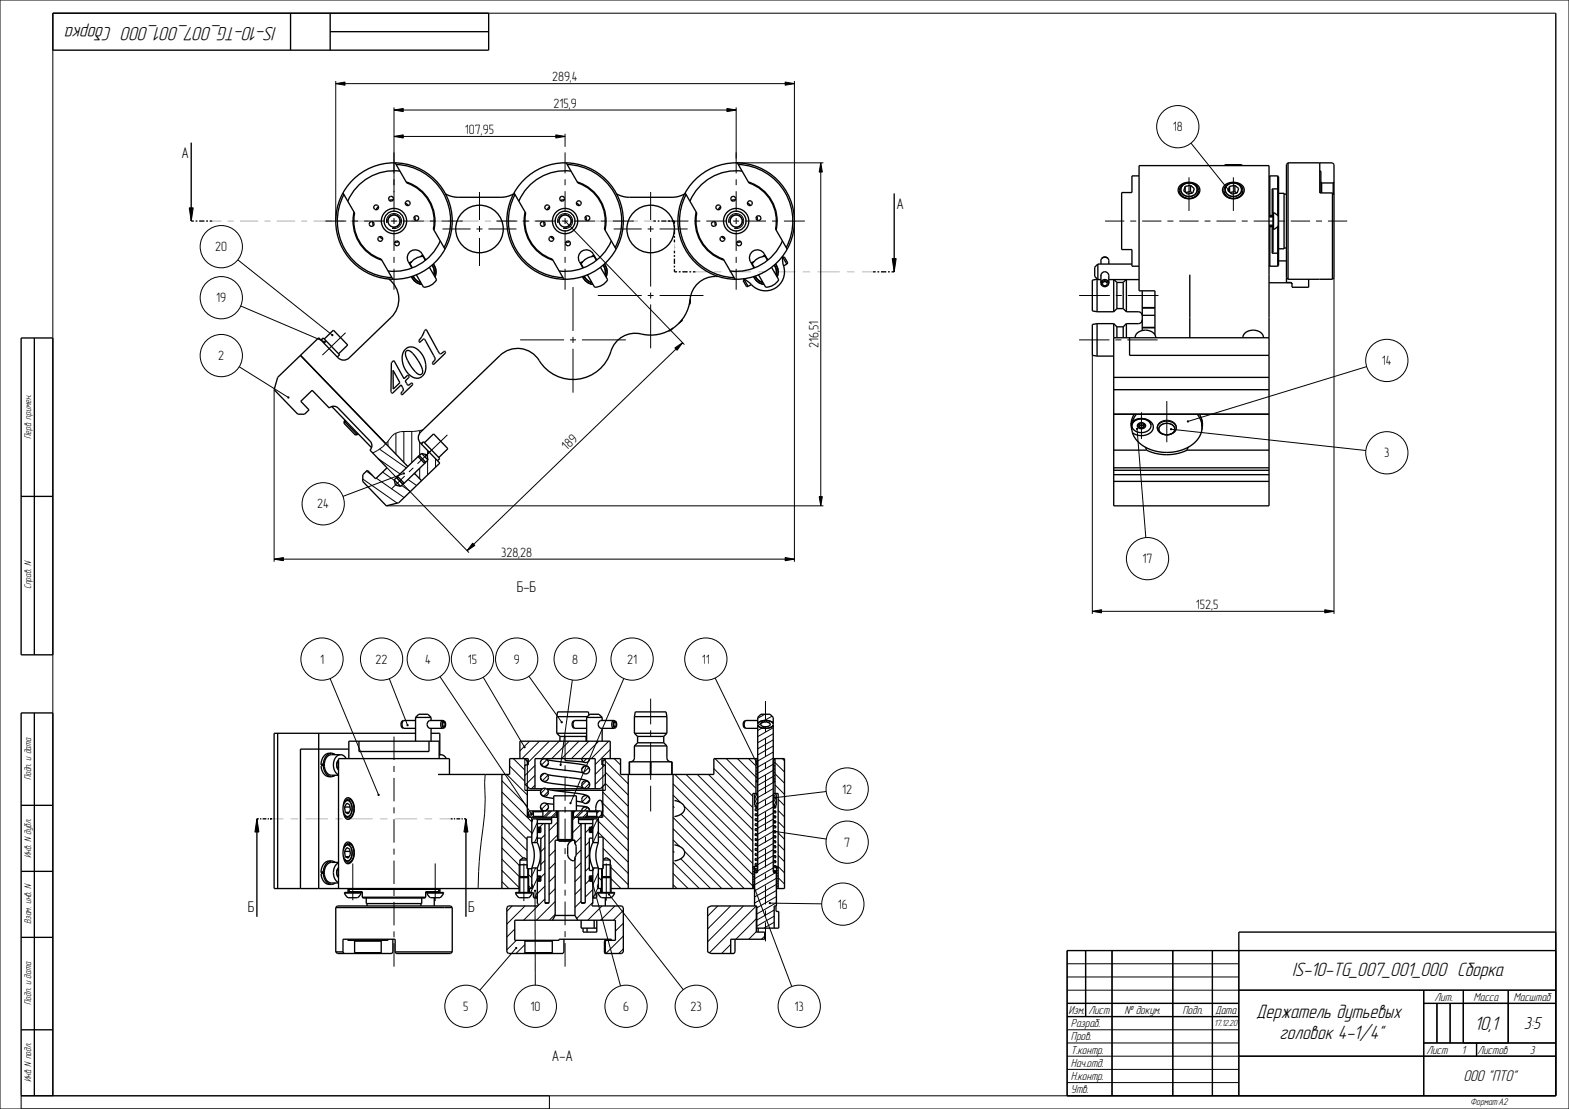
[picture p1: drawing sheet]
<svg xmlns="http://www.w3.org/2000/svg" width="594mm" height="420mm" viewBox="0 0 594 420" stroke-linecap="round" stroke-linejoin="round" font-family="sans-serif">
<defs><g id="words">
<g font-size="7.6">
<text x="104.8" y="10.1" transform="rotate(-180 104.8 10.1)">IS-10-TG_007_001_000 Сборка</text>
<text x="489.2" y="369.4">IS-10-TG_007_001_000 Сборка</text>
<text x="475.6" y="385.6">Держатель дутьевых</text>
<text x="484.3" y="393.3">головок 4-1/4&quot;</text>
<text x="558.2" y="390.1">10,1</text>
</g>
<text font-size="6.8" x="577" y="389.8">3:5</text>
<text font-size="6.1" x="554" y="409.6">ООО &quot;ПТО&quot;</text>
<g font-size="5.9">
<text x="68.7" y="60">А</text>
<text x="339.4" y="79.2">А</text>
<text x="195.6" y="224.1">Б-Б</text>
<text x="93.8" y="345.2">Б</text>
<text x="177.3" y="345.2">Б</text>
<text x="209" y="401.7">А-А</text>
</g>
<g font-size="5.1">
<text x="209" y="30.8">289,4</text>
<text x="209.5" y="40.8">215,9</text>
<text x="176" y="50.8">107,95</text>
<text x="444" y="49.7">18</text>
<text x="81.5" y="95.2">20</text>
<text x="81.9" y="114.5">19</text>
<text x="309.9" y="131.8" transform="rotate(-90 309.9 131.8)">216,51</text>
<text x="82.6" y="136.4">2</text>
<text x="523.2" y="138.3">14</text>
<text x="214.6" y="170.8" transform="rotate(-44 214.6 170.8)">189</text>
<text x="524" y="173.2">3</text>
<text x="120.1" y="192.6">24</text>
<text x="189.7" y="210.9">328,28</text>
<text x="432.6" y="213.3">17</text>
<text x="452.7" y="230.6">152,5</text>
<text x="121.2" y="251.4">1</text>
<text x="142.2" y="251.4">22</text>
<text x="161" y="251.4">4</text>
<text x="177.1" y="251.4">15</text>
<text x="194.5" y="251.4">9</text>
<text x="216.6" y="251.4">8</text>
<text x="237.4" y="251.4">21</text>
<text x="265.7" y="251.4">11</text>
<text x="318.8" y="300.6">12</text>
<text x="319.6" y="320.7">7</text>
<text x="317.2" y="344.2">16</text>
<text x="175.4" y="382.9">5</text>
<text x="200.8" y="382.9">10</text>
<text x="235.9" y="382.9">6</text>
<text x="261.5" y="382.9">23</text>
<text x="300.8" y="382.9">13</text>
</g>
<g font-size="4.5">
<text x="543.1" y="379.1">Лит.</text>
<text x="557.9" y="379.1">Масса</text>
<text x="573" y="379.1">Масштаб</text>
<text x="404.5" y="384.1">Изм.</text>
<text x="405.4" y="389.1">Pазраб.</text>
<text x="412" y="384.1">Лист</text>
<text x="425.7" y="384.1">№ докум.</text>
<text x="447.7" y="384.1">Подп.</text>
<text x="460" y="384.1">Дата</text>
<text x="405.4" y="394.1">Пров.</text>
<text x="405.4" y="399.1">Т.контр.</text>
<text x="540" y="399.1">Лист</text>
<text x="553.4" y="399.1">1</text>
<text x="559.3" y="399.1">Листов</text>
<text x="579.1" y="399.1">3</text>
<text x="405.4" y="404.1">Нач.отд.</text>
<text x="405.4" y="409.1">Н.контр.</text>
<text x="405.4" y="414.1">Утв.</text>
</g>
<g font-size="3.8">
<text x="11.8" y="166.3" transform="rotate(-90 11.8 166.3)">Перв. примен.</text>
<text x="11.8" y="223.1" transform="rotate(-90 11.8 223.1)">Справ. N</text>
<text x="11.8" y="295.6" transform="rotate(-90 11.8 295.6)">Подп. и дата</text>
<text x="11.8" y="324.9" transform="rotate(-90 11.8 324.9)">Инв. N дубл.</text>
<text x="11.8" y="350" transform="rotate(-90 11.8 350)">Взам. инв. N</text>
<text x="11.8" y="380.6" transform="rotate(-90 11.8 380.6)">Подп. и дата</text>
<text x="11.8" y="409.9" transform="rotate(-90 11.8 409.9)">Инв. N подл.</text>
<text x="556.6" y="418.4">Формат:А2</text>
</g>
<text font-size="3.5" x="459.6" y="388.7">17.12.20</text>
</g></defs>
<path d="M71.6 78.7h1.5l-.7 5zM337.8 97.9h1.5l-.8 5zM97.3 310.1l.7 5h-1.5zM176.4 310.1l.7 5h-1.5z" fill="#000"/>
<g fill="none" stroke="#000" stroke-width=".38">
<path d="M0 0h594v420h-594zM589 5h-569v410M71.6 78.7h1.5l-.7 5zM446.5 72.3l.3 1.1 .8 1 1.2 .6 1.3 .2 1.4-.2 1.2-.6 .8-1 .2-1.1M447.7 70.3l1.9-1h1.2l1.2 .5 1.1 1.2 .2 1-.3 1-.7 .8-1.1 .5-1.3 .2-1.2-.3-1-.7-.6-1v-1.2zM453.3 71.9v.6M463.3 72.3l.3 1.1 .8 1 1.2 .6 1.3 .2 1.4-.2 1.2-.6 .8-1 .2-1.1M463.8 62.5v.2M464.5 70.3l1.9-1h1.2l1.2 .5 1.1 1.2 .2 1-.3 1-.7 .8-1.1 .5-1.3 .2-1.2-.3-1-.7-.6-1v-1.2zM470.1 62.5v.2M470.1 71.9v.6M146.4 84.5a2.86 2.86 0 0 1 2.5-3.6 2.86 2.86 0 0 1 3.1 3.1 2.86 2.86 0 0 1-3.6 2.5"/>
<path d="M146.9 84.3a2.38 2.38 0 0 1 2.1-3 2.38 2.38 0 0 1 2.5 2.6 2.38 2.38 0 0 1-3 2.1M211.2 84.5a2.86 2.86 0 0 1 2.5-3.6 2.86 2.86 0 0 1 3.1 3.1 2.86 2.86 0 0 1-3.6 2.5M211.6 84.3a2.38 2.38 0 0 1 2.1-3 2.38 2.38 0 0 1 2.6 2.6 2.38 2.38 0 0 1-3 2.1M275.9 84.5a2.86 2.86 0 0 1 2.6-3.6 2.86 2.86 0 0 1 3 3.1 2.86 2.86 0 0 1-3.5 2.5M276.4 84.3a2.38 2.38 0 0 1 2.1-3 2.38 2.38 0 0 1 2.6 2.6 2.38 2.38 0 0 1-3 2.1M337.8 97.9h1.5l-.8 5zM480.4 85.2h1.5M480.4 82.2h1.5M261 115.1h.2M253.3 125.2l.1 .1M258.2 121.1l.1 .2M131 159.5l-.8 .8"/>
<path d="M135.3 164l-.8 .7M138.7 178.4l2.2 1.6M143.1 173.7l8.4 5.8M143.7 170.1l10.1 7.1M144.8 178.8l4.5 3.1M146.9 167.1v1.8M149.9 164v8M152.9 163.4v11.7M155.9 163.4v11.8M156.8 179.3l.4 .2M158.9 163.1v1M158.9 167.4v5"/>
<path d="M158.9 177.3v4M160.1 162.8a28.1 28.1 0 0 1-8.5 .7 7.4 7.4 0 0 0-4.9 3.9l-1.7 1.8-3.9 2.4M161.9 170.6v3M161.9 174.3v5.6M164.9 173.7v3.3M438.1 161.7l.3-1 .8-.8 1.2-.6 1.3-.1 1.4 .2 1.2 .5 .8 .9 .2 .9M438.7 162.5h.1M439.3 161.1l1-.6 1.1-.2 1.9 .3 1.2 1 .2 1.4-.5 .8-1 .6-1.2 .3-1.8-.3-1-.6-.5-.9 .1-1zM137.3 181.4l13.1 9.1M142.5 181.1l10.5 7.3M152.1 183.8l3.3 2.4M154.5 181.6l3.2 2.3"/>
<path d="M288.5 275.7l-1.6 1M288.9 272.9l-1.9 2M289.5 275.2l-.6 .6M289.5 270.5l-2.6 1.5M291.5 273.1l-.5 .6M292.3 271.2l-2.8 1.7M292.7 273.3l-.4 .2M292.7 275.6l-5.8 3.4M292.7 277.9l-5.8 3.4M183.7 293.3l-.2 3a87.6 87.6 0 0 1-1.3 22.3l-.8 7.6-.4 10.3M190 299.9l11.3 11.4M190 295.7l9.6 9.6"/>
<path d="M191.9 293.3l7.7 7.8M192.9 290.1l5.8 5.8M194.3 287.3l4.4 4.3M198.6 287.3l1 1.1M198.7 287.3v2.4M198.7 296.9v2.4M199 289.7l-.3 .3M199.6 289.7v8.2M200.5 280.7l-3.7 3.7M202.5 289.9l-3.8 3.8M202.5 293.6l-3.5 3.6M202.5 297.4l-1.3 1.3"/>
<path d="M204.2 280.7l-6.6 6.6M206 292.9l-1.4 1.4M206.6 298.6l-1.9 1.9M207.1 287.6l-2.1 2.2M207.4 293.6l-2.1 2.1M207.5 289.3l-.9 .9M207.6 299.7l-1.8 1.8M208 280.7l-8 8M211.7 280.7l-6.6 6.6M215.5 280.7l-6.6 6.6M219.2 280.7l-6.6 6.6M221.3 290.2l-1 1"/>
<path d="M222 295.7l-1.7 1.8M222.1 287.3l-1.2 1.2M222.9 290.7l-2.1 2.1M223 280.7l-6.6 6.6M223.1 296.7l-1.9 1.9M226.7 280.7l-6.6 6.6M228.2 300l9.6 9.6M228.2 289.7v8.2M228.7 287.7l9.1 9.2M228.9 289.7l-3.6 3.6M229.2 287.3v2.4M229.2 296.9v2.4"/>
<path d="M229.2 293.2l-3.9 3.8M229.2 296.7l8.6 8.6M229.2 292.4l8.6 8.7M230.4 280.7l-6.6 6.6M231 283.9l-5.7 5.7M232.5 287.3l2.4 2.4M254.8 296.9l30.2 30.1M255.5 293.3l29.5 29.5M259.7 293.3l25.3 25.3M264 293.3l21 21M268.2 293.3l16.8 16.8M270.3 291.1l14.7 14.7"/>
<path d="M270.7 287.3l14.3 14.3M275 287.3l11.2 11.2M279.2 287.3l7 7M283.4 287.3l2.8 2.8M286.2 287.3h.1M286.8 287.9l-.6 .6M286.8 289.2l-.6 .6M286.8 290.4l-.6 .6M286.8 291.6l-.6 .6M286.8 292.8l-.6 .6M286.8 294l-.6 .6M286.8 295.3l-.5 .5"/>
<path d="M292.7 280.2l-5.8 3.4M292.7 282.5l-5.8 3.4M292.7 284.8l-5.8 3.4M292.7 287.1l-5.8 3.4M292.7 289.4l-5.8 3.4M292.7 291.7l-5.8 3.4M292.7 294.1l-5.8 3.4M292.7 296.4l-5.8 3.4M292.7 298.7l-5.8 3.4M293.4 287.4l-.6 .6M293.4 288.7l-.6 .6M293.4 289.9l-.6 .6"/>
<path d="M293.4 291.1l-.6 .6M293.4 292.3l-.6 .6M293.4 293.5l-.6 .6M293.4 294.8l-.6 .6M293.4 297.3l3.6 3.6M293.4 293l3.6 3.6M293.4 288.8l3.6 3.6M296.2 287.3l.8 .8M97.3 310.1l.7 5h-1.5zM130.4 303.9a1.4 1.4 0 0 1 1.6-.8 1.4 1.4 0 0 1 1.1 1.4 3.7 3.7 0 0 1-1.4 4.9l-.7-.2-.6-.7M131.6 319.9h.9M131.6 303.1h.9"/>
<path d="M132.2 319.4l1.2 .8M132.2 302.6l1.2 .8M133.4 309l-1.2 .8M176.4 310.1l.7 5h-1.5zM190 316.9l8.1 8.1M190 312.7l9.5 9.5M190 308.4l9.5 9.5M190 304.2l11.3 11.3M201.8 307.3l-1.7 1.7M201.9 308l-1.5 1.5M203.4 311.5l-2.1 4.5M203.4 316.8l-1.1 2.3"/>
<path d="M203.5 313.4h-.1M204 313.4l-.6 .5M204.2 313.4l-.8 .7M204.3 313.7l-.9 .9M204.3 313.9l-.9 .9M204.3 314.4l-.8 .9M204.3 314.6l-.7 .7M204.3 315.1l-.1 .2M205.7 311.9l-1.5 1.5M206.3 316.1l-1.6 1.6M207.1 304.4l-2.1 2.1M207.6 306l-1.1 1"/>
<path d="M208.1 307.1l-2.4 2.3M208.8 307.1l-2.4 2.4M210.8 307.4l-2.1 2.1M210.8 308.1l-1.4 1.4M211.1 318v.2M211.1 311.4l-3.2 3.2M211.1 316.2l-3.2 3.2M211.5 307.1v11.3M216.3 307.1v11.3M216.8 318v.2M217.8 307.1l-.7 .8M220 312.2l-3.2 3.2"/>
<path d="M220 317l-2.3 2.3M220.1 307.1l-3.3 3.4M220.8 307.1l-2.4 2.4M222.3 307.9l-1.6 1.6M222.3 308.6l-.9 .9M222.4 305.8l-1.3 1.3M222.5 301.5l-2 2.1M223.1 313.9l-1.5 1.6M223.1 318.8l-1.5 1.5M223.2 302.9l-1.3 1.4M223.6 313.4h-.1M224.1 313.4l-.6 .5"/>
<path d="M224.3 313.4l-.8 .7M224.4 312.6l-.7 .8M224.4 313.7l-.9 .9M224.4 314.4l-.8 .9M224.4 314.6l-.6 .7M224.4 315.1l-.1 .2M226.2 310.1l-1.8 3.8-.9 .9M226.5 314.7l-2 4.4M226.5 315.2l1.8 1.8M226.5 311l11.3 11.3M226.9 307.1l-1 .9M227.7 308.5l-1 1"/>
<path d="M228.2 308.4l9.6 9.7M228.2 304.2l9.6 9.6M228.3 317l9.5 9.6M254.8 318.1l2.5 2.5M254.8 313.8l22.7 22.7M254.8 309.6l26.9 26.9M254.8 305.3l.5 .6M254.8 301.1l2.9 2.9M257.8 308.4l27.2 27.1M259 305.3l26 26M285.9 317.9l.7 .2M285.9 305.4l.6 .1"/>
<path d="M286 315.8l.6 .2M286.1 313.8l.4 .1M286.6 300.6l-.9 1.9M286.8 301.8l-1.1 2.3M286.8 303.5l-.8 1.8M292.7 301l-5.8 3.4M292.7 303.3l-5.8 3.4M292.7 305.6l-5.8 3.4M292.7 307.9l-5.8 3.4M292.7 310.2l-5.8 3.4M292.7 312.5l-5.8 3.4M292.7 314.8l-5.8 3.4"/>
<path d="M292.7 317.2l-5.8 3.3M292.7 319.5l-5.8 3.4M293 309.4l.7 .1M293 311.5l.6 .1M293.1 307.3l.6 .2M293.6 300.5l-.8 1.8M293.9 301.6l-1.1 2.4M293.9 303.3l-.9 1.9M293.9 305h.1M294.6 319.7l2.4 2.4M294.6 315.4l2.4 2.4M294.6 311.2l2.4 2.4"/>
<path d="M294.6 306.9l2.4 2.4M294.6 302.7l2.4 2.4M130.4 320.7a1.4 1.4 0 0 1 1.6-.8 1.4 1.4 0 0 1 1.1 1.4 3.7 3.7 0 0 1-1.4 4.9l-.7-.2-.6-.7M132.1 336.5v1.5M133.4 325.8l-1.2 .8M166.3 336.5v1.5M190 333.9l2.6 2.6M190 329.6l6.5 6.6M190 325.4l6.8 6.7M190 321.2l6.8 6.8M196.5 327.5v4.9M196.8 332.1v5.9"/>
<path d="M199.6 327.5v1.5M199.8 332.1v5.9M199.8 331l1.5 1.5M200.1 329v3.4M200.1 335.5l1 1M202.8 328.7l-1.5 3.1M203.4 337.9l-1 2.2M203.5 331.8l-.1 .1M204 331.8l-.6 .6M204.2 331.8l-.8 .8-2.5 5.4M204.3 332.2l-.9 .9M204.3 332.4l-.9 .9"/>
<path d="M204.3 332.9l-.8 .8M204.3 333l-.7 .7M204.3 333.6l-.1 .1M206.3 321l-1.6 1.5M206.3 325.9l-1.6 1.5M206.3 330.7l-1.6 1.6M206.3 335.6l-2.9 2.8M210.2 322l-2.3 2.3M210.2 326.8l-2.3 2.3M210.2 331.7l-2.3 2.3M210.2 336.6l-2.3 2.3M220 321.9l-1.9 1.9"/>
<path d="M220 326.8l-2.3 2.3M220 331.6l-2.3 2.3M220 336.5l-2.3 2.3M223.1 323.6l-1.5 1.6M223.1 328.5l-1.5 1.5M223.1 333.4l-1.5 1.5M223.6 331.8l-.1 .1M224.1 331.8l-.6 .6M224.3 331.8l-.8 .8M224.4 332.2l-.9 .9M224.4 332.4l-.9 .9M224.4 332.9l-.8 .8"/>
<path d="M224.4 333.1l-.6 .6M224.4 333.6l-.1 .1M224.4 336.9l-2.8 2.9M224.9 328.7l-.5 1.1M226.3 336.4l-1.6 3.3M226.5 336.5h.1M226.5 332.2l1.2 1.2M226.5 330.6l-2.1 4.5M227.6 329l.4 .5M227.7 329v3.4M228 332.1v5.9M228.3 327.5v1.5"/>
<path d="M228.3 321.3l9.5 9.5M231 332.1v5.9M231 328.2l6.8 6.8M231.3 327.5v4.9M231.3 332.8l3.8 3.7M254.8 335l1.5 1.5M254.8 330.8l5.7 5.7M254.8 326.6l10 9.9M254.8 322.3l.5 .5M257.7 325.2l11.3 11.3M259.1 322.4l14.1 14.1M285.6 329l-.6 .2"/>
<path d="M285.6 329.9l-.6 .3M285.6 330.9l-.6 .3M285.6 331.9l-.6 .3M285.6 332.9l-.6 .2M285.6 333.8l-.6 .3M285.6 334.8l-.6 .3M285.6 335.8l-.6 .3M285.9 330.5h.1M286 320l.3 .1M292.7 321.8l-5.8 3.4M292.7 324.1l-5.8 3.4M292.7 326.4l-5.8 3.4"/>
<path d="M292.7 328.7l-7 4.1M293 328.2l.7 .2M293 330.3l.6 .1M293.1 326.1l.6 .2M293.6 330.5l-7.9 4.6M293.9 332.6l-8.2 4.8M293.9 334.9l-8.2 4.8M293.9 337.2l-8.2 4.8M293.9 339.6l-7.4 4.2M294.6 328.7l-.6 .2M294.6 329.6l-.6 .3M294.6 330.6l-.6 .3"/>
<path d="M294.6 331.6l-.6 .3M294.6 332.6l-.6 .3M294.6 333.6l-.6 .2M294.6 334.5l-.6 .3M294.6 335.5l-.6 .3M294.6 336.5h.1M294.6 332.4l2.4 2.4M294.6 328.2l2.4 2.4M294.6 323.9l2.4 2.4M193.9 343.1l-2 2M194.9 351.9l-3 3M195.5 356.1l-3.6 3.6"/>
<path d="M198.7 357.7l-3.3 3.4M198.8 343.1l-6.9 6.9M203.6 343.1l-5.4 5.4M206.3 340.4l-2.6 2.6M210.2 341.4l-7.1 7.1M210.2 346.3l-2.2 2.2M220 341.3l-2.3 2.3M224.4 341.8l-6.1 6M227.9 343.1l-5.4 5.4M229.5 356.1l-.4 .4M232.8 343.1l-5.4 5.4M236 344.8l-3.7 3.7"/>
<path d="M236 349.6l-3 3M236 354.5l-6.6 6.6M236 359.4l-1.8 1.7M271.7 343.1l-3.8 3.9M276.6 343.1l-8.7 8.7M276.6 357.7l-3.4 3.4M281.5 343.1l-13.6 13.6M286.3 343.1l-17.7 17.7M286.3 348l-7.7 7.7M286.3 352.8l-2.8 2.9M289.5 354.5l-1.2 1.2M293.1 344.7l-6.6 3.8"/>
<path d="M293.1 347l-6.6 3.8M293.1 349.3l-3.9 2.2M293.9 341.9l-7.4 4.3M411 360v25M421 360v55M444 360v55M459 360v55M469 360v55M404 365h65M404 370h65M404 375h185M404 380h65"/>
<path d="M539 380h50M539 375v40M544 380v15M549 380v15M554 375v20M571 375v20M404 385h65M404 390h65M404 395h65M404 400h185M539 395h50M559 395v5"/>
<path d="M208 415v5M404 415v-55h185v55h-581v5M404 405h65M404 410h65"/>
</g>
<g fill="none" stroke="#000" stroke-width=".51">
<path d="M20 5h165v14h-165zM110 5v14M125 12h60M125 5v14M589 5v410h-185v-55h185M72.4 54v29.7h1M129.8 73.1l4.5 7.6a15.2 15.2 0 0 0 10 17.4l4.4 7.7M130.2 73.7a21.5 21.5 0 0 0 18.2 31.5M149.6 61.7l4.4 7.6a15.2 15.2 0 0 1 10.1 17.4l4.4 7.7M149.9 62.3a21.5 21.5 0 0 1 18.2 31.5M151.4 64.8a19 19 0 0 0-19.7 11.4M153.8 68.9a15.5 15.5 0 0 1 10.5 18.2"/>
<path d="M168.6 73.4l2.7 1.1 2.2 .2h16.9l2.1-.4 2-.9M194.6 73.1l4.4 7.6a15.2 15.2 0 0 0 10.1 17.4l4.4 7.7M195 73.7a21.5 21.5 0 0 0 18.1 31.5M214.4 61.7l4.4 7.6a15.2 15.2 0 0 1 10 17.4l4.4 7.7M214.7 62.3a21.5 21.5 0 0 1 18.2 31.5M216.2 64.8a19.1 19.1 0 0 0-19.8 11.4M218.5 68.9a15.5 15.5 0 0 1 10.6 18.2M233.4 73.4l2.7 1.1 2.1 .2h16.9l2.2-.4 1.9-.9M259.4 73.1l4.4 7.6a15.2 15.2 0 0 0 10.1 17.4l4.4 7.7M259.7 73.7a21.5 21.5 0 0 0 18.2 31.5M279.1 61.7l4.4 7.6a15.2 15.2 0 0 1 10.1 17.4l4.4 7.7M279.5 62.3a21.5 21.5 0 0 1 18.2 31.5"/>
<path d="M280.9 64.8a19 19 0 0 0-19.7 11.4M283.3 68.9a15.5 15.5 0 0 1 10.5 18.2M338.5 73.2v29.7h-1M428.5 66.6v6.3h-3.9v21.6h3.9v6.3M447.4 70.2l.9-.6 1.3-.4 2.5 .4 .9 .7 .6 1 .1 1-.2 1-.9 1-1.3 .7-1.6 .1-1.4-.4-1.2-.9-.5-1.2 .1-1.2zM447.8 70.2l1.8-.9 2.1 .4 1.3 1.4v1.7l-.7 .9-1.2 .5-1.2 .2-1.3-.4-1-.7-.5-1 .1-1.2zM448 70h.1M448.7 70.6v2.1M450.7 70.2l1.5 1.2-.6 1.7-2 .4-1.5-1.2 .6-1.7M450.7 70.2v2.3M450.7 72.5l.7 .6M450.7 72.5l-1.8 .4"/>
<path d="M450.7 70.2l-2 .4M463.5 62.7l.4-.3h6.1l.3 .3M463.8 62.5h6.3M464.2 70.2l.9-.6 1.3-.4 2.5 .4 .9 .7 .6 1 .1 1-.2 1-.9 1-1.3 .7-1.6 .1-1.4-.4-1.2-.9-.5-1.2 .1-1.2zM464.6 70.2l1.8-.9 2.1 .4 1.3 1.4v1.7l-.7 .9-1.2 .5-1.2 .2-1.3-.4-1-.7-.5-1 .1-1.2zM464.8 70h.1M465.5 70.6v2.1M467.5 70.2l1.5 1.2-.6 1.7-2 .4-1.5-1.2 .6-1.7M467.5 70.2v2.3M467.5 72.5l.7 .6M467.5 72.5l-1.8 .4M467.5 70.2l-2 .4"/>
<path d="M480.4 66.9l.3-.3v15M480.4 62.7v41.3M481.6 71.5l2.4 .2M481.6 71.5l.3 .5v8.7M481.6 71.5v10.1M486.1 73.2v21M486.1 73.5h.9M487 62.3l.6-.6v33M499.6 64.8h.5v8.3M500.1 68.9l.3 .4M500.4 69.3v3.8M500.4 69.3h4.3"/>
<path d="M504.4 73.1h-4.8v-11.4h4.8l.6 .6v42.9l-.6 .6M504.4 73.1l.6 .6M504.4 73.1v32.7M504.7 69.3v4.1M505 68.9l-.3 .4M74.1 83.7h.6M75.4 83.7h2M78.1 83.7h.6M79.4 83.7h1M134 80.3a15.5 15.5 0 0 0 10.5 18.2M155.5 99.6l-.5 .2M155.9 99.1l-1.1 .4"/>
<path d="M160 96.5l-.8 .7M160.2 96.8l-.5 .4M160.8 98.2h.2M161 98.6l-.8-1.5a5.8 5.8 0 0 0-5 2.8l.9 1.5M164 100l.8 1.3 .3 1.4-.4 2.2M166.7 91.2a19 19 0 0 1-19.8 11.4M198.8 80.3a15.5 15.5 0 0 0 10.5 18.2M220.3 99.6l-.6 .2M220.7 99.1l-1.1 .4M224.8 96.5l-.9 .7M225 96.8l-.5 .4M225.6 98.2h.2"/>
<path d="M225.8 98.6l-.9-1.5a5.9 5.9 0 0 0-4.9 2.8l.9 1.5M228.8 100l.7 1.3 .3 1.4-.4 2.2M231.4 91.2a19 19 0 0 1-19.7 11.4M247.3 83.7h1M249 83.7h.7M250.3 83.7h2M253 83.7h.7M254.3 83.7h1v1M255.3 85.4v.7M255.3 86.7v2M255.3 89.4v.7M255.3 90.7v1"/>
<path d="M255.3 94.9v1M255.3 96.6v.7M255.3 97.9v2M263.6 80.3a15.5 15.5 0 0 0 10.5 18.2M285.1 99.6l-.6 .2M285.4 99.1l-1 .4M289.6 96.5l-.9 .7M289.7 96.8l-.4 .4M290.3 98.2h.2M290.6 98.6l-.9-1.5a5.8 5.8 0 0 0-4.9 2.8l.8 1.5M293.6 100l.7 1.3 .3 1.4-.4 2.2M296.2 91.2a19.1 19.1 0 0 1-19.7 11.4"/>
<path d="M296.4 97.4l.5-.1 1.3 2.3-.3 .4zM417.1 97.9l-.3 .6v1.5M417.1 97.9l1.2-.6 1.1 .6M417.1 97.9l1.2-.5 1.1 .5M419.4 97.9l.4 .8M480.4 85.8h1.5M480.4 81.6h1.5M480.7 85.8v15l-.3-.3M481.6 85.8v10.1M481.9 86.7v8.8l-.3 .4M483.7 81.7v-15.1l.3 .3v33.6l-.3 .3v-15M484 95.8l-2.4 .1"/>
<path d="M486.1 93.9h.9M155.8 104.7l.8 1.3 1 1 2.1 .7M155.9 101l-.1 .2M156.4 104.5l1.4 1.8 1.5 .7M162.5 101.2l2.8 4.7a5.9 5.9 0 0 1-5 2.9l-2.7-4.8M163.5 100.4l.8 1.5-.1 2.2M220.6 104.7l.7 1.3 1.1 1 2.1 .7M220.6 101v.2M221.2 104.5l.9 1.4 2 1.1M227.3 101.2l2.8 4.7a5.9 5.9 0 0 1-5 2.9l-2.7-4.8M228.3 100.4l.7 1.5v2.2M255.3 101.9v1h1"/>
<path d="M255.3 100.6v.7M257 102.9h.7M258.3 102.9h2M261 102.9h.7M261.2 113.8v1.3M261.3 113.2v1.8l-.4 .3M262.3 102.9h1M281.7 105.9l1.5 2.6-.5 .1-1.3-2.3zM285.3 104.7l1.3 1.8 1.2 .8 1.5 .4M285.4 101l-.1 .2M286 104.5l1.3 1.8 1.5 .7M292.1 101.2l2.7 4.7a5.9 5.9 0 0 1-4.9 2.9l-2.8-4.8"/>
<path d="M293.1 100.4l.8 2.1-.1 1.6M330.5 102.9h1M332.2 102.9h.7M333.5 102.9h2M336.2 102.9h.7M414.4 101.2l1.2-1.2v5.9l-1.2-1.2zM415.3 105.8l-1.8 .3v11.7l1.8 .3M415.3 105.8v12.3M415.3 118.1h6.3M415.3 105.8h.2M416.8 107.4l.5 .8M416.8 104.2v3.2"/>
<path d="M416.8 107.4l.2 .2M417 107.2l.7-.8h1.1l.7 .8-.2 1M417 107.2l.4 .1M417 107.6l.3 .6M417 107.2l-.2-.4 .6-.7 1.5-.1 .8 .9-.4 1.3M417.3 108.2l1 .4 1-.4M417.4 107.6h-.4M426.4 118.1h5l.7 .5 .3 .8h4.8M432.4 110.1v15.1M432.4 116.6h4.8M432.4 116.5h4.8M487.6 105.8l-.6-.6v1.8h1.7l.4 .6"/>
<path d="M488.5 107.1l.6 .5M495.4 105.8v3h-6.3v-1.2M504.4 105.8h-4.8M8 128h12v120h-12zM13 128v120M122 128.4l-.5 .4 .9-.8 6.2 6.4M148.1 120.2l-15.9 15.3a3 3 0 0 1-4.3 0l-7.2-7.6M148.3 137.3l.8-.7 3.8 6.8 1.6-1.3 .3 .8-1.4 1.4 .5 .9a.8 .8 0 0 0 .8 .7 .8 .8 0 0 0 .8-.6l.5-.3 .3 .6-4.1 3.9a.66 .66 0 0 1-.4-.6 .66 .66 0 0 1 .5-.6l.4-.9-.8-1.6-3.3 3.1-.6-.4zM153.6 132.2a3.5 3.5 0 0 1 5.2 .7 7.3 7.3 0 0 1 1.1 9.5 3.5 3.5 0 0 1-5.2-.8 7.6 7.6 0 0 1-1.5-9zM153.8 133a1.67 1.67 0 0 1 2.4 .8 11.7 11.7 0 0 1 3.8 7.3 1.27 1.27 0 0 1-1.2 .9 1.27 1.27 0 0 1-1.2-.8 10.8 10.8 0 0 1-4-7.8zM160.8 125.1l.6-.3 5 9 .6 .2 1.4-1 .3 .6-4.7 4.5-.3-.7 .9-1.1 .1-.6-3.5-6.4a.79 .79 0 0 0-.7-.9 .79 .79 0 0 0-.8 .6l-.8 .6-.3-.6 1.1-1.6zM189.3 134.6l-30 29a3 3 0 0 0-.1 4.2l7.3 7.6-15.5 15-4.7 1.2-9-9.3 .1-2.5 1.7-1.7 3.1 3.2 4.3-4.1-6.4-6.7a2.4 2.4 0 0 0 0-3.4l-12.1-12.5-.9-.6-1-.2-1.5 .7-6.4-6.7-4.3 4.2 3.1 3.2-1.7 1.7-2.6-.1-8.9-9.2 1.3-4.7 8.6-8.3 40.7 42.1"/>
<path d="M254.2 124.7l-.8 .6M254.9 124.2l-1.3 1.1h-.5M258.3 121.3l-.7 .5M258.3 120.9v.5l-1.3 1M415.3 122.6l-1.8 .3v11.7l1.8 .3M415.3 122.6v12.3M415.3 134.9h6.3M415.3 122.6h6.3M432.4 121.1l-.3 .9-.7 .5-5 .1M432.4 124.1h4.8M432.4 124h4.8M450.4 120.2v7.7"/>
<path d="M480.4 120.2v7.7h-58.8v63.7h58.8v-57h-52.8v-6.7M148.8 140.3l2.6 4.6-2.5 2.5zM421.6 156.9h58.8M421.6 156.8h58.8M421.6 147.6h58.8M421.6 142.9h58.8M130.2 160.3l4.3 4.4M130.3 160.3v-.8l5 5.2h-.9M156.9 179.3l2.7 2.8M158.7 172.5l2.5 2.6-8.6 8.3M158.9 172.7l-.6 .2 2.5 2.6 .2-.7M159.6 171.7l2.4 2.5"/>
<path d="M159.6 171.7l2 .5 .4 2M159.6 171.7l-10.4 10M159.9 167.7l-.4 .4 .8-.8 6.2 6.4M162 174.2l-.8 .8M421.6 179.8h58.8M421.6 178.1h58.8M421.6 177.2h58.8M431.1 160.6h.1M431.1 160.6l.3 .5M431.1 160.6l1 .5 1.1-.5M431.4 160.2l-.7 .6-.1 .7 .6 .6 .9 .3 1-.3 .6-.6-.1-.7-.8-.6M431.4 160.3h1.4"/>
<path d="M431.4 160.3l-.3 .3a.96 .96 0 0 0 .3 1.4M431.4 162h1.4M431.4 161.1h1.4M431.4 161.1v.9M432.8 160.3l.4 .3a.96 .96 0 0 1-.4 1.4M432.8 161.1v.9M433.2 160.6l-.4 .5M433.2 160.6h.1M438.8 160.6l2.1-1 2.4 .1 1.7 1.2 .3 .9-.1 .9-.6 1-1.3 .7-1.5 .3-1.6-.3-1.3-.7-.6-1-.1-1.1zM439.3 161.2l1.7-.8 2 .1 1.4 1 .2 1.5-.5 .8-1.1 .6-1.2 .2-1.3-.1-1.1-.6-.6-.8v-1zM8 188h12M149.2 181.7l2.5 2.5"/>
<path d="M149.2 181.7l.5 2 2 .5M150.1 180.8l2.5 2.6M150.3 181.1l.2-.7 2.5 2.6-.7 .2M152.5 183.4l-.8 .8M421.6 182.3h58.8M8 270h12v145h-12zM13 270v145M105.1 277.7v58.8M120.7 277.7v58.8h60.3M152.8 272.9a2.11 2.11 0 0 0 0 2.9M152.8 272.9a1.6 1.6 0 0 0-1 1.4 1.6 1.6 0 0 0 1 1.5M152.8 275.8h.1"/>
<path d="M152.8 272.9h.1M152.8 272.9h4.5M157.3 277.7h-53.5v58.8h9.9v-52.8h18.4M158.5 270.5h3.5l1.2 1.2h-5.9zM162.7 272.9l5.5 .2M163.2 277.7h3.3v8.1M167.9 273.1a1.57 1.57 0 0 0 .3 2.5M167.9 273.1l.1 .4M167.9 273.1l-.4-.2a1.74 1.74 0 0 0 .2 2.9l.5-.2M168.2 273.1l-.1 .4M168.2 273.1h.1M168.2 273.1a1.83 1.83 0 0 1 0 2.5"/>
<path d="M217.5 272.9a2.11 2.11 0 0 0 0 2.9M217.5 272.9a1.6 1.6 0 0 0-.9 1.4 1.6 1.6 0 0 0 .9 1.5M217.5 275.8h.2M217.6 272.9h-.1M217.6 272.9h4.5M222.1 271.7l1.2-1.2h3.5l1.2 1.2zM223 270.8l-.2-1.2h-11.7l-.3 1.8h11.6M227.4 272.9l5.5 .2M232.7 273.1a1.57 1.57 0 0 0 .3 2.5M232.7 273.1v.4M232.7 273.1l-.5-.2a1.74 1.74 0 0 0 .3 2.9l.5-.2M232.9 273.1v.4"/>
<path d="M232.9 273.1h.1M233 273.1a1.83 1.83 0 0 1 0 2.5M240.2 271.4v6.3l1.2 1.2v2.4l-1.2 1.2-.1 5-.5 .7-.9 .3M240.2 271.4l.3-1.8h11.7l.3 1.8M240.2 271.4h12.3M252.5 271.4v6.3l-1.2 1.2v2.4l1.2 1.2 .1 5 .5 .7 .9 .3M282.3 272.9a2.11 2.11 0 0 0 0 2.9M282.3 272.9a1.6 1.6 0 0 0-.9 1.4 1.6 1.6 0 0 0 .9 1.5M282.3 275.8h4.6M282.3 272.9h.1M282.3 272.9h4.6M289.3 272.9h1"/>
<path d="M289.5 273.5a.96 .96 0 0 0-1.1 .2 .96 .96 0 0 0-.2 1.1 2.52 2.52 0 0 0 3.4-.4l-.4-.6-1.1-.3M289.5 273.5l-.2-.6a1.83 1.83 0 0 0-2.4 1.9l1.1 .7 1.8 .3M289.5 273.5h.6M289.8 275.8a3.3 3.3 0 0 1-2.9-1.2v55.3l-.6 .6M290.3 272.9l1.6 .4 .9 .8M290.3 272.9l-.2 .6M292.7 274.6v55.3l.4 .6h.8M292.7 274a4.2 4.2 0 0 0-5.8 0v-2.3l1.2-1.2h3.4l1.2 1.2v2.4M292.7 274.6a3.1 3.1 0 0 1-2.9 1.2M292.8 274.1a2.37 2.37 0 0 1-3 1.7M121.5 289.7h1.3M122.4 289.2l-.9 .5"/>
<path d="M122.4 289.2h.4M124.6 285.3a3.8 3.8 0 0 0-3.1 4.4M126.9 285.8a2.54 2.54 0 0 0-4 1.5l-.5 1.9M126.9 293.6a2.63 2.63 0 0 1-4.2-1.9l-.3-2-.9 .5a3.8 3.8 0 0 0 3.1 3.9M127.6 290.8l.6 .7M127.6 290.7l.6 .6M127.9 288.4l.3 .6M128.2 287.9a2.74 2.74 0 0 0-.6 2.9M128.2 288.1a2.24 2.24 0 0 0-.6 2.6M128.2 290.5l-.3 .5M128.2 290.9l-.2 .2 .2-.1M128.2 288.4l-.2-.1 .2 .2"/>
<path d="M132.1 280.7h34.2M135.9 280.7v3.9h26.5v-3.9M165.8 293.3h17.9M166.3 283.7h.2M196.8 287.3v-6.6h34.2v6.6M198.7 299.3h6.1M198.7 287.3l.9 .9M199.6 288.2v1.5M199.6 297.9v11.6h11.5M199.6 288.2h.4M202.5 298.7v-11.4h22.8v11.4M204.6 288.8a2.93 2.93 0 0 0 3.3 2.1l12.8 1.8"/>
<path d="M204.6 288.8h.1M204.6 294.4h.1M204.6 294.4a2.58 2.58 0 0 0 2.8 2l13.3 1.9M205.4 298.7h-4.9l-1.8-1.8v-7.2h1.3v-2.4h-7.1v6h-2.9v43.2h6.5M206.9 298.7a1.5 1.5 0 0 0-2.3 1.3M206.9 298.7l.4 .4 .3 .9M207.1 293.3a1.5 1.5 0 0 0-1.6-.3 1.5 1.5 0 0 0-.9 1.4M207.1 293.3a1.5 1.5 0 0 1-.4 2.5 1.5 1.5 0 0 1-2.1-1.4M207.2 287.7l11.2 1.5a6 6 0 0 1 4.6 1.7l.2 .6M207.2 298.9l3 .6a53.1 53.1 0 0 1 12.1 1.8l.6 .5 .3 1M207.2 293.3l12.4 1.7a3.2 3.2 0 0 1 3.6 2.2M207.6 288.8a1.5 1.5 0 0 0-1.5-1.5 1.5 1.5 0 0 0-1.5 1.5"/>
<path d="M207.6 288.8a1.5 1.5 0 0 1-1.5 1.5 1.5 1.5 0 0 1-1.5-1.5M207.6 288.8h.1M209.1 299.3h20.1M213.9 287.3v.8l7.1 .5M220.2 297.2h.1M220.2 287.3a1.5 1.5 0 0 0 1.5 1.5 1.5 1.5 0 0 0 1.5-1.5M223.2 297.2a1.5 1.5 0 0 0-1.5-1.5 1.5 1.5 0 0 0-1.5 1.5M223.2 297.2h.1M223.2 297.2a1.5 1.5 0 0 1-1.5 1.5 1.5 1.5 0 0 1-1.5-1.5M223.2 287.3h.1M227.9 288.2h.3M228.2 297.9v11.6h-11.4"/>
<path d="M228.2 288.2v1.5M229.1 287.3l-.9 .9M237.8 293.3v43.2M238.2 293.3v-4.8h16.2v4.8M238.3 288.5v4.8M246.2 288.5v4.8M246.4 288.5v4.8M254.3 288.5v4.8M254.8 293.3v43.2M286.2 295.7l.3 .6h.4M286.2 287.3v13.2M286.8 287.3v9"/>
<path d="M286.9 287.3h-16.6v6h-35.4v-6h-7v2.4h1.3v7.2l-1.8 1.8h-20.5M292.7 287.3h4.3v49.2h-3.1M292.8 287.3v9M293.4 295.7l-.3 .6h-.4M293.4 287.3v13.2M8 305h12M98 310.1h-.7v37.1M98.5 310.1h.4M99.4 310.1h1.5M101.3 310.1h.5M102.3 310.1h.1M102.3 310.1h.7"/>
<path d="M127.9 306.5h.3M130.4 303.9a1.57 1.57 0 0 1 1.4-1.3 1.57 1.57 0 0 1 1.6 1.1 4.8 4.8 0 0 1-1.1 6.1 1.65 1.65 0 0 1-1.9-1.3M130.4 303.9v.1a4.9 4.9 0 0 0 0 4.5M130.4 303.9a1.26 1.26 0 0 1 1.2-.7 1.26 1.26 0 0 1 1.2 .9 4.1 4.1 0 0 1-1 5.1h-.5l-.9-.7M130.4 305.6l.9-1.4 1.1 .6 .3 2-.9 1.4-1.1-.5M130.4 305.6l.3 2.1M130.4 305.6h2.1M130.7 307.7h1.5M170.6 310.1h.8M171.8 310.1h.5M172.8 310.1h1.4M174.7 310.1h.5"/>
<path d="M175.7 310.1h.7v37.1M201.3 319.1a12.6 12.6 0 0 1 0 9.6M201.3 317h-1.8v8.5M201.3 309.5v9.6M201.3 319.1h2.1M201.6 307.1l.3 .3M201.9 307.4v1.8M201.9 309.2l-.3 .3M201.9 309.2h3.6M201.9 307.4h3.6M203.1 310.1l.3 .3M203.4 319.1a10.5 10.5 0 0 1 0 9.6"/>
<path d="M203.4 317.4h1.3v12.3h-1.3M203.4 313.4h1.3v1.9h-1.3M203.4 310.4v8.7M203.4 314.3l1 .1M203.4 310.4h5.4M203.5 314.3v.1M204.3 313.4v1.9M204.6 300a2.75 2.75 0 0 0 3.1 2.1l1.9 .3M204.6 300a1.5 1.5 0 0 0 1.5 1.5 1.5 1.5 0 0 0 1.5-1.5M204.6 305.6a1.59 1.59 0 0 0 1.2 1.5M205.5 307.4v1.8M205.5 309.2l.3 .3"/>
<path d="M205.8 307.1l-.3 .3M206.8 304.3l2.8 .3M207.6 300h.1M207.6 305.6h.1M208.8 309.5v2.4h-.9v30l-.7 .2-.9-.2v-30h-2.9M208.8 310.1h-7.1l-.4 1.2M209.6 307.1h-9.2l-.3 .3v1.8l.3 .3M210.5 307.1l.3 .3M210.8 309.2l-.3 .3M210.8 309.2h.3M210.8 307.4h.3M210.8 307.4v1.8"/>
<path d="M210.9 309.5l.2 .1M211.1 318l.5 .5h4.6M211.1 318h5.7M211.1 307.1v10.9M211.3 318.2h-1.1v28.5M211.5 318.4h4.8M216.1 318.5l-.8 .9-.3 .8-.1 3.4a2.27 2.27 0 0 0 2.5 2.3l.3-1.2M216.3 318.4a.89 .89 0 0 1 1.2 0 .89 .89 0 0 1 .2 1.1M216.5 318.2h1.2v1.3M216.8 309.2h.3M216.8 307.4h.3M216.8 307.1v10.9"/>
<path d="M216.8 318l-.6 .5M216.9 309.5l-.1 .1M217.1 307.4v1.8M217.1 309.2l.3 .3M217.4 307.1l-.3 .3M217.7 319.5l.4 1.1v3.3l-.4 .8M218.2 303.4l2.5 .5M218.2 305.1a6.2 6.2 0 0 1 4.8 1.3l.2 .6M218.2 307.1h9.2l.3 .3v1.8l-.3 .3M219 310.1h7.2l.3 1.2M219 309.5v2.4h5.4M219 310.4h5.4"/>
<path d="M220 311.9v30M221.6 311.9v30M222 307.1l.3 .3M222.3 309.2h3.6M222.3 307.4h3.6M222.3 309.2l-.3 .3M222.3 307.4v1.8M223.2 307a1.5 1.5 0 0 0-1.5-1.4 1.5 1.5 0 0 0-1.5 1.5M223.2 307v.1M223.5 313.4v1.9M224.4 319.1a10.5 10.5 0 0 0 0 9.6M224.4 317.4h-1.3v12.3h1.3"/>
<path d="M224.4 319.1h2.1M224.4 313.4h-1.3v1.9h1.3M224.4 310.4v8.7M224.7 310.1l-.3 .3M225.9 309.2l.3 .3M225.9 307.4v1.8M226.2 307.1l-.3 .3M226.5 319.1a12.6 12.6 0 0 0 0 9.6M226.5 317h1.8v8.5M226.5 309.5v9.6M255.3 319.9a3.6 3.6 0 0 1 3.9 3.4 4 4 0 0 1-3.9 2.8M255.3 303.1a3.6 3.6 0 0 1 3.9 3.4 4 4 0 0 1-3.9 2.8"/>
<path d="M285.9 310.4h.1M285.9 310.4l.2 .3 .8 .2M285.9 314.1l.2 .4 .8 .2M285.9 305.3l.3 .4 .4-.4M285.9 308.5l.2 .3 .8 .2M285.9 305.3l.2 .3 .8 .1M285.9 305.3h1M285.9 308.5h.1M285.9 314.1h.1M285.9 316h.1M285.9 306.6l.2 .4 .8 .1M285.9 316l.2 .4 .8 .2"/>
<path d="M285.9 319.8h.1M285.9 319.8l1 .5M285.9 312.3l.2 .3 .8 .2M285.9 318l1 .4M285.9 312.2v.1M286 300.5l-.3 .3v4.2l.3 .3M286.5 313.9l-.1 .6-.5-.4M286.5 313.9l-.6 .2M286.5 317.6l-.1 .6-.5-.2M286.5 317.6h-.4l-.2 .4M286.5 310.1l.4 .1M286.5 306.3l-.1 .6-.5-.3"/>
<path d="M286.5 306.3h-.4l-.2 .3M286.5 319.5l-.1 .6-.5-.3M286.5 319.5h-.4l-.2 .3M286.5 300.5l.3 .3M286.5 308.2l.4 .1M286.5 313.9l.4 .1M286.5 317.6l.4 .1M286.5 306.3l.4 .1M286.5 315.8h.4M286.5 319.5l.4 .1M286.5 312l.4 .1M286.6 310.4l-.4-.4-.3 .4"/>
<path d="M286.6 310.4h.1M286.6 310.4l-.3 .3-.4-.3M286.6 305.3h.1M286.6 308.5l-.3-.4-.4 .4M286.6 308.5l-.3 .3-.4-.3M286.6 308.5h.1M286.6 316l-.4-.3-.3 .3M286.6 316h.1M286.6 316l-.3 .4-.4-.4M286.8 305h.1M286.8 300.8h.1M286.8 305l-.3 .3"/>
<path d="M286.8 300.8v4.2M286.9 300.5h-1.9v36M292.7 306h.5M292.7 315.3h.4M292.7 317.1l.4 .1M292.7 319l.4 .1M292.7 307.7l.4 .1M292.7 313.4h.4M292.7 309.6l.4 .1M292.7 311.5l.4 .1M292.7 318.3l1 .4M292.7 316.4l1 .5"/>
<path d="M292.7 307l1 .5M292.7 310.8l1 .5M292.7 312.7l.8 .2 .2 .3M292.7 308.9l.7 .2 .3 .3M292.7 314.5l.8 .2 .2 .4M292.7 305h.1M292.7 300.8h.1M292.7 300.5h1.9v36M292.8 305l.3 .3M292.8 300.8v4.2M293 309.4l.4-.3 .3 .3M293 309.4h.1"/>
<path d="M293 313.2l.3 .4 .4-.4M293 313.2l.4-.4 .3 .4M293 313.2h.1M293 311.3h.1M293 311.3l.1 .3M293 305.7h.1M293 315.1l.1 .3M293 315.1l.4-.4 .3 .4M293 315.1h.1M293.1 300.5l-.3 .3M293.6 300.5l.3 .3v4.2l-.3 .3h-.9M293.7 309.4l-.3 .4-.4-.4"/>
<path d="M293.7 313.2h.1M293.7 318.7l-.5-.2-.1 .6M293.7 318.7l-.2 .5-.4-.1M293.7 316.9l-.5-.3-.1 .6M293.7 316.9l-.2 .4-.4-.1M293.7 311.3l-.4-.3-.3 .3M293.7 311.3h.1M293.7 311.3l-.2 .3h-.4M293.7 315.1l-.2 .3h-.4M293.7 315.1h.1M293.7 307.5l-.5-.3-.1 .6M293.7 307.5h.1"/>
<path d="M293.7 307.5l-.2 .4-.4-.1M8 330h12M121.5 330.5h1.3M122.4 330l-.9 .5M122.4 330h.4M124.6 326.1a3.8 3.8 0 0 0-3.1 4.4M126.9 326.6a2.54 2.54 0 0 0-4 1.5l-.5 1.9M126.9 334.4a2.63 2.63 0 0 1-4.2-1.9l-.3-2-.9 .5a3.8 3.8 0 0 0 3.1 3.9M127.6 331.6l.6 .7M127.6 331.5l.6 .6M127.9 329.2l.3 .6M128.2 328.9a2.24 2.24 0 0 0-.6 2.6"/>
<path d="M128.2 329.2l-.2-.1 .2 .2M128.2 328.7a2.74 2.74 0 0 0-.6 2.9M128.2 331.3l-.3 .5M128.2 331.7l-.2 .2 .2-.1M130.4 320.7a1.57 1.57 0 0 1 1.4-1.3 1.57 1.57 0 0 1 1.6 1.1 4.8 4.8 0 0 1-1.1 6.1 1.65 1.65 0 0 1-1.9-1.3M130.4 320.7v.1a4.9 4.9 0 0 0 0 4.5M130.4 320.7a1.26 1.26 0 0 1 1.2-.7 1.26 1.26 0 0 1 1.2 .9 4.1 4.1 0 0 1-1 5.1h-.5l-.9-.7M130.4 322.4l.3 2.1M130.4 322.4l.9-1.4 1.1 .6 .3 2-.9 1.4-1.1-.5M130.4 322.4h2.1M130.7 324.5h1.5M131.8 336.5v1.5"/>
<path d="M132.2 336.8v.9M132.2 337.7h5v2.1M132.2 337.7l.3 .3M132.2 336.8h33.9M132.5 336.5l-.3 .3M132.7 338h4.5M137.2 339.8l.3 .3h23.4l.3-.3M137.2 339.8h24M161.2 338h4.5M165.8 336.5l.3 .3M166.1 337.7h-4.9v2.1M166.1 336.8v.9"/>
<path d="M166.1 337.7l-.3 .3M166.6 336.5v1.5M196.5 332.4h3.6M196.5 327.5h3.1M196.5 332.4v5.6M196.8 332.1h3M196.8 325.7v6.4M196.9 332l-.4 .4M199.5 325.5l-2.7 .2M199.5 325.5l-1.2-.7-1.5 .9M199.6 329h1.7M199.8 332l.3 .4"/>
<path d="M199.8 329v3.1M200.1 336.5h1.2M200.1 332.4v5.6M200.4 336.5v1.5M201.3 335l.3 .3v.9l-.3 .3M201.3 328.7h2.1M201.3 328.7v7.8M201.5 338h.4v1.8l.3 .3h1.2M203.4 328.7v13.5h.3v.9h-11.2l-.6 .6v16.8l.6 .6h20.6l.4-.6v-4.8M203.4 331.8h1.3v1.9h-1.3M203.4 332.8h1M203.4 339.2l-.5 .9"/>
<path d="M203.5 332.8h.1M204.3 331.8v1.9M217.7 324.7v22M223.5 331.8v1.9M224.4 328.7v13.5h-.3v.9h11.3l.6 .6v16.8l-.6 .6h-6.3l-.3-.3M224.4 331.8h-1.3v1.9h1.3M224.4 328.7h2.1M224.4 339.2l.5 .9M226.4 338h-.5v1.8l-.3 .3h-1.2M226.5 335l-.3 .3v.9l.3 .3M226.5 336.5h1.2M226.5 329h1.8"/>
<path d="M226.5 328.7v7.8M227.4 336.5v1.5M227.7 332.4h3.6M227.7 332.4v5.6M228.1 332l-.4 .4M228.3 327.5h3M228.3 325.5l2.7 .2M228.3 325.5l1.2-.7 1.5 .9M231 332l.3 .4M231 325.7v6.4h-3v-3.1M231.3 336.5h54.4M231.3 332.4v5.6"/>
<path d="M285.6 328.1l.1 15M285.7 330.5h.9l-.4-.4-.3 .4M285.9 325.5l1 .5M285.9 321.7l.2 .3 .8 .2M285.9 321.7l.3 .3 .4-.3M285.9 323.6l.3 .3 .4-.3M285.9 323.6l.2 .3 .8 .2M285.9 323.6h.1M285.9 327.4l1 .5M285.9 329.2l.3 .4 .7 .1M286.4 330.2h.4M286.5 325.2l.1 .2"/>
<path d="M286.5 325.2l-.4-.1-.2 .4M286.5 321.4l.1 .3M286.5 321.4l-.4-.1-.2 .4M286.5 323.3l.1 .3M286.5 323.3l-.4-.1-.2 .4M286.5 325.2l.4 .1M286.5 323.3l.4 .1M286.5 321.4l.4 .1M286.5 327.1h.4M286.5 329h.4M286.6 325.4h.1M286.6 325.4l-.3 .4-.4-.3"/>
<path d="M286.6 327.3l-.4-.3-.3 .4M286.6 327.3h.1M286.6 321.7h.1M286.6 323.6h.1M286.6 327.3l-.3 .4-.4-.3M286.9 328.1h-1.6l-.3 .6M292.7 328.4l.4 .1M292.7 326.6h.4M292.7 322.8l.4 .1M292.7 324.7l.4 .1M292.7 320.9l.4 .1M292.7 327.7l.8 .2 .2 .4"/>
<path d="M292.7 322.1l.8 .1 .2 .4M292.7 320.2l.8 .2 .2 .3M292.7 324l.8 .1 .2 .4M292.7 325.8l.8 .2 .2 .4M292.7 329.6l.8 .2 .2 .3M293 330.4h.1M293 322.6h.1M293 322.6l.1 .3M293 330.1h.1M293 328.3h.1M293 328.3l.1 .2M293 326.4l.1 .3"/>
<path d="M293 326.3l.4-.3 .3 .4M293 326.3v.1M293.7 328.1h.6l.3 .6M293.7 322.6l-.4-.3-.3 .3M293.7 322.6h.1M293.7 322.6l-.2 .3h-.4M293.7 324.6l-.6 .2M293.7 320.7v.1M293.7 330.1h.1M293.7 328.3l-.4-.4-.3 .4M293.7 328.3h.1M293.7 328.3l-.2 .3-.4-.1"/>
<path d="M293.7 324.5l-.5-.3-.1 .6M293.7 324.5v.1M293.7 326.4l-.2 .3h-.4M294 328.1l-.1 15h-.8v8.4M8 355h12M127.7 343.1l-.6 .6h41.2M131.7 355.7v.4h15.2v-.4M134 356.1l.3 .3M134.3 356.4v4.4M134.3 356.4h10M138.7 342.2h21M139 342.2v.9"/>
<path d="M144.3 356.4v4.4M144.5 356.1l-.2 .3M148.7 355.7v4.8l-.3 .6h-20.7l-.6-.6h2.7M159.4 342.2v.9M170.6 343.1l.6 .6M198.4 356.1l.3 .3M198.7 356.4h10.4M198.7 356.4v4.4M209.1 356.4v4.4M209.3 356.1l-.2 .3M210.2 346.7h7.5M210.2 346.7l-1.1 1.8"/>
<path d="M217.7 346.7l1 1.8M220 341.9h1.6M220 348.5v3h5.9M224.9 348.5v3M228.8 356.4h.3M228.8 356.4v4.4M229.1 356.4v4.4M229.4 356.1l-.3 .3M231.4 356.1v-.4h-19.7v.4h-16.8v-7.6h38.1v7.6h-3.9l-.3 .3M286.3 343.1v9.9h3.2v2.7h-12.9v5.4M293.8 343.1l.1 1.9 .9 .2v6.3h-8.3v-8.4h-17.3l-1.3 .6v16.8l1.3 .6h8.7l.4-.6v-4.8M411 360v25"/>
<path d="M421 360v55M444 360v55M459 360v55M589 353h-120v62M129.8 360.5l.4 .6M129.8 360.5v-4.8h19.8v4.8M134.3 360.8l-.3 .3M134.3 360.8h10M144.3 360.8l.2 .3M149.6 360.5h21.6l-.6 .6h-20.7zM198.7 360.8h10.4M198.7 360.8l-.3 .3"/>
<path d="M209.1 360.8l.2 .3M228.8 360.8h.3M229.1 360.8l.3 .3M404 380h65M469 375h120M539 380h50M539 375v40M544 380v15M549 380v15M554 375v20M571 375v20M8 390h12"/>
<path d="M404 385h65M469 400h120M539 395h50M559 395v5"/>
<circle cx="149.2" cy="83.7" r="22.1"/>
<circle cx="149.2" cy="83.7" r="4.8"/>
<circle cx="149.2" cy="83.7" r="3.8"/>
<circle cx="149.2" cy="83.7" r="2.29"/>
<circle cx="213.9" cy="83.7" r="22.1"/>
<circle cx="213.9" cy="83.7" r="4.8"/>
<circle cx="213.9" cy="83.7" r="3.8"/>
<circle cx="213.9" cy="83.7" r="2.29"/>
<circle cx="278.7" cy="83.7" r="22.1"/>
<circle cx="278.7" cy="83.7" r="4.8"/>
<circle cx="278.7" cy="83.7" r="3.8"/>
<circle cx="278.7" cy="83.7" r="2.29"/>
<circle cx="221.7" cy="291.6" r="1.5"/>
<circle cx="206.1" cy="305.6" r="1.5"/>
<circle cx="221.7" cy="302.8" r="1.5"/>
<circle cx="286.3" cy="312.3" r=".36"/>
<circle cx="293.3" cy="305.7" r=".36"/>
<circle cx="286.3" cy="329.2" r=".36"/>
<circle cx="293.3" cy="320.7" r=".36"/>
<circle cx="293.3" cy="330.1" r=".36"/>
</g>
<g fill="none" stroke="#b5b5b5" stroke-width=".38">
<path d="M80.4 83.7h3.5M86.2 83.7h2.3M90.8 83.7h7M100.1 83.7h2.3M104.7 83.7h7M114 83.7h2.3M118.7 83.7h6.9M127.9 83.7h2.3M132.6 83.7h6.9M141.8 83.7h2.4M146.5 83.7h6.9M155.7 83.7h2.4"/>
<path d="M160.4 83.7h6.9M169.7 83.7h2.3M174.3 83.7h7M183.6 83.7h2.3M188.2 83.7h7M197.5 83.7h2.3M202.1 83.7h7M211.4 83.7h2.3M216 83.7h7M225.3 83.7h2.3M229.9 83.7h7M239.2 83.7h2.3"/>
<path d="M243.9 83.7h3.4M255.3 93.7h.1M255.3 91.7v.4M255.3 92.4v.3M255.3 92.9v.8M255.3 94v.3M255.3 94.5v.4M263.3 102.9h4.2M270.3 102.9h2.8M275.9 102.9h8.4M287.1 102.9h2.8M292.7 102.9h8.4"/>
<path d="M303.9 102.9h2.8M309.5 102.9h8.4M320.7 102.9h2.8M326.3 102.9h4.2M103 310.1h4.2M110.1 310.1h2.8M115.7 310.1h8.4M127 310.1h2.8M132.6 310.1h8.5M143.9 310.1h2.8M149.5 310.1h8.5M160.8 310.1h2.8"/>
<path d="M166.4 310.1h4.2"/>
</g>
<!-- layer: AXES -->
<g fill="none" stroke="#000" stroke-width=".51">
<path d="M143.3 78.4l-.6 .4-.2 .6M148.8 75.8l-.7-.1-.6 .3M153.4 77l.7 .3 .4 .5M208.1 78.4l-.6 .4-.2 .6M213.6 75.8l-.7-.1-.7 .3M218.2 77l.7 .3 .4 .5M272.8 78.4l-.5 .4-.3 .6M278.3 75.8l-.7-.1-.6 .3M283 77l.6 .3 .4 .5M428.5 66.6h2.7M446.8 70.2l1-.7 1.3-.4 2.9 .3 1.2 .6 .7 .8 .3 1-.1 1.1-.9 1.2-1.3 .9-1.8 .3-1.5-.3-1.5-.9-.9-1.2-.1-1.4zM463.6 70.2l1-.7 1.3-.4 2.9 .3 1.2 .6 .7 .8 .3 1-.1 1.1-.9 1.2-1.3 .9-1.8 .3-1.5-.3-1.5-.9-.9-1.2-.1-1.4z"/>
<path d="M480.4 62.7h-49.2v47.4h6M480.7 66.6h3M484 73.2h2.1M487 62.3v42.9M487.6 61.7h12M141.2 84.1l-.1 .7 .3 .6M143.8 89.6l.4 .5 .7 .3M150.8 91.5l-.6 .2-.7-.1M156.9 82l.3 .7-.1 .6M160.8 98.2h.2M161.2 98.5a5.6 5.6 0 0 0-2.9-3.7 3 3 0 0 0-3.4 .9 3 3 0 0 0-.3 3.4l1.4 2.4M164 100l.8 1.3 .3 1.4-.4 2.1"/>
<path d="M206 84.1l-.1 .7 .3 .6M208.6 89.6l.4 .5 .6 .3M215.6 91.5l-.6 .2-.7-.1M221.7 82l.3 .7-.1 .6M225.6 98.2h.2M225.9 98.5a5.6 5.6 0 0 0-2.9-3.7 3 3 0 0 0-3.3 .9 3 3 0 0 0-.3 3.4l1.3 2.4M228.8 100l.7 1.3 .3 1.4-.4 2.1M270.8 84.1l-.1 .7 .3 .6M273.4 89.6l.4 .5 .6 .3M280.4 91.5l-.6 .2-.7-.1M286.4 82l.3 .7-.1 .6M290.4 98.2h.2"/>
<path d="M290.7 98.5a5.6 5.6 0 0 0-2.9-3.7 3 3 0 0 0-3.4 .9 3 3 0 0 0-.3 3.4l1.4 2.4M293.6 100l.9 2 .1 1.4-.4 1.4M296.3 97v1.9a10 10 0 0 1-.2 7.5 7.4 7.4 0 0 1-12.5 .5l-2.2-1.3M296.4 97.4l-.2 .1M419.8 98.7v1.3M484 98.8h3M484 94.2h2.1M487.6 94.7v11.1h12M147.1 105.6a9.6 9.6 0 0 1 1 14.6M155.8 104.7l.7 1.3 1.1 1 2.1 .7M155.8 101.1v.1M156.4 104.5l1.4 1.8 1.5 .7"/>
<path d="M163.6 100.4l.8 2.1-.1 1.7M220.6 104.7l.7 1.3 1.1 1 2.1 .7M220.6 101.1v.1M221.1 104.5l1.4 1.8 1.6 .7M228.4 100.4l.8 2.1-.2 1.7M272 104.7a9.9 9.9 0 0 0-10.9 9.8 15.2 15.2 0 0 1-19.5 11.8 9.9 9.9 0 0 0-10.8 8 15.1 15.1 0 0 1-13.1 9.4 15.1 15.1 0 0 1-14.1-8 9.6 9.6 0 0 0-14.3-1.1M281.9 105.8l-.2 .1M284.4 107.8l-1.2 .7M285.3 104.7l.8 1.3 1.1 1 2 .7M285.4 101.1l-.1 .1M285.9 104.5l1 1.5 1.9 1M293.1 100.4l.8 1.5-.1 2.3"/>
<path d="M297.9 100l-1.2 .7M415.6 105.9h1.2M415.6 100h12.9M416.8 104.6l.2-.8 .6-.7 .9-.2 .7 .4 .6 .9v3M419.8 105.9h11.4M421.6 105.9v12.2l1.2-1.2M421.8 105.9l1 1.1M422.8 107v9.9M422.8 116.9h2.4M422.8 107h2.4M425.2 107v9.9M426.3 105.9l-1.1 1.1"/>
<path d="M426.4 105.9v12.2l-1.2-1.2M428.5 100.8h2.7M437.2 110.1v16.7M450.4 104v16.2M480.4 104v16.2M480.4 107.1h8.1M480.7 100.8h3M120.7 127.9l-7 6.7 32.3 33.4M128.6 134.4l-.9 .8M422.8 123.8l-1.2-1.2v5.3M422.8 123.8v4.1M422.8 123.8h2.4"/>
<path d="M425.2 123.8v4.1M425.2 123.8l1.2-1.2v5.3M480.4 127.9v6.7M125.6 154l15.1 15.5M130.6 159.2l-.3 .3M428.4 158.9v2.3M428.7 159.6l-.3 1.6M429.4 156.9l-.9 1.9-.3 2M430.2 156.9l-1.5 2.7M432.1 158.5l-1.3 .2-1.2 .6-.8 .8-.3 1M432.1 158.5l1.4 .2 1.2 .6 .8 .8 .2 1M432.1 158.5l2.2 .4 1.6 1 .7 1.6-.4 1.6-1.5 1.3-2 .6-2.2-.2-1.8-1"/>
<path d="M432.1 158.5l-1.9 .3-1.5 .8M453.3 156.9l1.3 2.3 .5 2.5M454.1 156.9l1 2.8-.1 3M455 158.9l.1 2.8M135.6 164.3l-.3 .4M166.5 173.7l-.9 .8M421.6 170.5h12.5M428.2 160.8l.3 2M428.2 160.2l.1 .6M428.3 160.8l.1 .4M428.4 161.2h.1M428.4 161.2v.1"/>
<path d="M428.4 161.2l.3 2.6M428.5 161.1l.3 1.1 .7 .8 1.3 .6 1.3 .2 1.4-.2 1.2-.6 .8-.8 .2-1.1M428.5 161.1l.4-.9 .7-.8 1.2-.6 1.3-.1 1.4 .1 1.1 .6 .8 .8 .3 .9M433.5 169.3l.6 1.2M434.1 170.5l3.5 1.2 4.1 .5 4.1-.4 3.6-1.3M438.1 161.7v.4M445.3 161.7v.4M449.4 170.5h31M450 169.3l-.6 1.2M455.1 161.7a10.3 10.3 0 0 1-8.7 9 15.2 15.2 0 0 1-17.1-5.5l-.6-1.4M455.2 160.2l-.1 1.1M152.9 275.8h4.4"/>
<path d="M157.3 271.7v9M162.9 272.9a1.54 1.54 0 0 0-1.2 1.4 1.54 1.54 0 0 0 1.1 1.5h4.8M163.2 271.7v1.2M163.2 275.8v4.9M168 273.5h.1a1.18 1.18 0 0 1 0 1.7 1.13 1.13 0 0 1-.1-1.7zM210.8 271.4v6.3M210.8 277.7l1.2 1.2M210.8 277.7h11.3M212 278.9v1.8M212 278.9h9.9M217.7 275.8h4.4M221.9 278.9v1.8"/>
<path d="M222.1 278.7l-.2 .2M222.1 271.7v9M227.7 272.9a1.54 1.54 0 0 0-1.2 1.4 1.54 1.54 0 0 0 1.1 1.5h4.8M228 271.7v1.2M228 275.8v4.9M232.7 273.5h.2a1.18 1.18 0 0 1-.1 1.7 1.13 1.13 0 0 1-.1-1.7zM240.2 277.7h12.3M241.4 278.9h9.9M124.6 294.1h.9M124.6 285.3h.9M132.1 280.7v6.6M166.3 280.7v6.6"/>
<path d="M170.2 293.3v-6h-42v49.2M183.7 293.3h6.3M240.2 282.5h12.3M241.4 281.3h9.9M130 305a2.58 2.58 0 0 1 1.9-2.9 4.9 4.9 0 0 1 1.5 7 1.6 1.6 0 0 1-1.8 1.2 1.6 1.6 0 0 1-1.4-1.7l-.2-1.1M132 319.4h.2M132 309.8h.2M132 302.6h.2M206.3 311.9h1.6M225.6 307.1a3.1 3.1 0 0 1 1.7-4 5.2 5.2 0 0 1 .8 4.3l-.4 1.6M113.7 336.5h7M124.6 334.9h.9"/>
<path d="M124.6 326.1h.9M130 321.8a2.58 2.58 0 0 1 1.9-2.9 4.9 4.9 0 0 1 1.5 7 1.6 1.6 0 0 1-1.8 1.2 1.6 1.6 0 0 1-1.4-1.7l-.2-1.1M132 326.6h.2M164.4 340v3.1M181 336.5h9M199.6 325.7v3.3M228.3 325.7v3.3M229.2 340v3.1M127.1 343.7v16.8M127.7 343.1h42.9M138.7 340.1v2.1M159.7 340.1v2.1"/>
<path d="M168.3 343.7h2.9v16.8M206.3 341.9h1.6M206.3 341.9l.6 .2M222.3 351.5v1.5M225.9 348.5v4.5h-5.2v-1.5M287 351.5v1.5"/>
<circle cx="142.4" cy="78.5" r=".91"/>
<circle cx="148.1" cy="75.3" r=".91"/>
<circle cx="154.4" cy="77" r=".91"/>
<circle cx="207.2" cy="78.5" r=".91"/>
<circle cx="212.8" cy="75.3" r=".91"/>
<circle cx="219.1" cy="77" r=".91"/>
<circle cx="271.9" cy="78.5" r=".91"/>
<circle cx="277.6" cy="75.3" r=".91"/>
<circle cx="283.9" cy="77" r=".91"/>
<circle cx="140.7" cy="84.8" r=".91"/>
<circle cx="144" cy="90.5" r=".91"/>
<circle cx="150.3" cy="92.2" r=".91"/>
<circle cx="157.6" cy="82.6" r=".91"/>
<circle cx="181.5" cy="86.7" r="9"/>
<circle cx="205.5" cy="84.8" r=".91"/>
<circle cx="208.7" cy="90.5" r=".91"/>
<circle cx="215" cy="92.2" r=".91"/>
<circle cx="222.4" cy="82.6" r=".91"/>
<circle cx="246.3" cy="86.7" r="9"/>
<circle cx="270.3" cy="84.8" r=".91"/>
<circle cx="273.5" cy="90.5" r=".91"/>
<circle cx="279.8" cy="92.2" r=".91"/>
<circle cx="287.1" cy="82.6" r=".91"/>
<circle cx="418.3" cy="107.4" r=".84"/>
</g>
<g fill="none" stroke="#000" stroke-width=".38">
<path d="M149.2 57.7v7.9M213.9 57.7v7.9M278.7 57.7v7.9M149.2 67.9v2.3M149.2 72.4v7.9M181.5 72.7v10.6M213.9 67.9v2.3M213.9 72.4v7.9M246.3 72.7v10.6M278.7 67.9v2.3M278.7 72.4v7.9M450.1 67.1v12.8"/>
<path d="M466.9 67.1v12.8M123.2 83.7h7.9M133.3 83.7h2.3M137.9 83.7h7.9M148 83.7h2.3M149.2 82.6v2.2M149.2 87.1v7.9M149.2 97.3v2.2M152.5 83.7h8M162.7 83.7h2.3M167.2 83.7h8M167.5 86.7h10.6"/>
<path d="M180.4 86.7h2.3M181.5 85.6v2.2M181.5 90.1v10.6M184.9 86.7h10.6M187.9 83.7h8M198.1 83.7h2.3M202.6 83.7h7.9M212.8 83.7h2.3M213.9 82.6v2.2M213.9 87.1v7.9M213.9 97.3v2.2M217.3 83.7h7.9"/>
<path d="M227.5 83.7h2.3M232 83.7h7.9M232.3 86.7h10.6M245.2 86.7h2.3M246.3 85.6v2.2M246.3 90.1v18.4M249.7 86.7h10.6M252.7 83.7h7.9M262.9 83.7h2.2M267.4 83.7h7.9M277.6 83.7h2.2M278.7 82.6v2.2"/>
<path d="M278.7 87.1v7.9M278.7 97.3v2.2M282.1 83.7h7.9M292.3 83.7h2.2M296.8 83.7h7.9M418.3 83.7h7.3M427.9 83.7h2.3M432.4 83.7h7.3M442 83.7h2.2M446.5 83.7h7.3M456 83.7h2.3M460.5 83.7h7.3"/>
<path d="M470.1 83.7h2.3M474.6 83.7h7.3M484.2 83.7h2.2M488.7 83.7h7.3M498.2 83.7h2.3M502.7 83.7h7.3M149.2 101.8v7.9M213.9 101.8v7.9M216.9 108.7v16.6M226.3 111.9h16.6M245.2 111.9h2.3M246.3 110.8v2.2"/>
<path d="M246.3 115.3v16.6M249.7 111.9h16.6M278.7 101.8v7.9M408.5 111.9h11.7M422.4 111.9h2.3M426.9 111.9h11.7M130.8 126l-8.7 8.5M196.9 128.7h16.6M215.8 128.7h2.3M216.9 127.6v2.2M216.9 132.1v16.6M220.3 128.7h16.6"/>
<path d="M408.5 128.7h11.5M422.3 128.7h2.2M426.8 128.7h11.5M432.1 156.1v10.1M441.7 151.9v15.6M169.4 164.7l-8.5 8.2M149.2 278.9v8.9M213.9 278.6v9M246.3 264.6v9.7M246.3 276.6v2.2M289.8 265.5v7.2M289.8 275v2.2"/>
<path d="M289.8 279.5v7.2M149.2 290.1v2.2M149.2 294.6v8.9M213.9 289.8v2.3M213.9 294.3v9M246.3 281.1v9.7M246.3 293.1v2.2M246.3 297.6v9.7M289.8 288.9v2.3M289.8 293.4v7.2M149.2 305.7v2.3M149.2 310.3v8.8"/>
<path d="M213.9 305.5v2.3M213.9 310v9M289.8 302.9v2.3M289.8 307.4v7.2M289.8 316.9v2.2M149.2 321.4v2.3M149.2 325.9v8.9M149.2 337.1v2.2M213.9 321.2v2.3M213.9 325.7v9M213.9 336.9v2.3M289.8 321.4v7.2"/>
<path d="M289.8 330.8v2.3M289.8 335.3v7.2M149.2 341.6v8.8M149.2 352.7v2.3M149.2 357.2v8.9M213.9 341.5v8.9M213.9 352.7v2.2M213.9 357.2v8.9M289.8 344.8v2.3M289.8 349.3v7.2"/>
</g>
<!-- layer: DETAILS -->
<g fill="#000">
<path d="M464.8 71.8l.4-.1v.4zM122.7 129.4l.4-.1v.4zM125.6 126.8l.4-.1v.4zM109 150.4l.3-.1v.4zM449.5 159.5l.4-.1v.4zM152.7 179.2l.3-.1v.4zM430.2 162.3l.4-.1v.4zM443.1 162.4h.4v.3zM154.1 274.5l.3-.1v.4zM212.4 273.4l.4-.1v.4zM198.4 282.9l.3-.1v.4zM212 289.6l.4-.1v.4z"/>
<path d="M286.3 288.9l.3-.1v.4zM143.1 300.9h.4v.4zM201 308.2l.4-.1v.4zM215.8 304.1l.3-.1v.4zM292.9 314.7l.3-.1v.4zM293.2 302l.4-.1v.4zM202.3 337.2h.4v.3zM223.7 332.9l.4-.1v.4zM230.3 338.6l.4-.1v.4zM285.1 335.4l.4-.1v.4zM195.2 358.9h.4v.3zM291.2 341.9l.4-.1v.4z"/>
</g>
<g fill="none" stroke="#000" stroke-width=".38">
<path d="M450.9 54.2l14 17.5M464.8 71.8l.4-.1v.4zM90 98.4l35.6 28.4M91.1 115.9l31.6 13.5M90.6 138.9l18.4 11.5M122.7 129.4l.4-.1v.4zM125.6 126.8l.4-.1v.4zM517.4 138.9l-67.4 20.6M109 150.4l.3-.1v.4zM449.5 159.5l.4-.1v.4zM152.7 179.4l-22.9 8.6M152.7 179.2l.3-.1v.4z"/>
<path d="M430.2 162.3l.4-.1v.4zM430.5 162.7l3.3 40.9M443.1 162.4h.4v.3zM443.6 162.6l73.5 8M125 257l18.2 43.8M147.4 257.1l6.8 17.3M166.6 256.3l34.5 51.8M182.9 256.5l15.5 26.2M200.2 256.1l12.3 17.2M216.7 257.5l-4.4 31.9M236.2 257l-20.1 46.9M270.7 256.8l15.7 32"/>
<path d="M154.1 274.5l.3-.1v.4zM212.4 273.4l.4-.1v.4zM198.4 282.9l.3-.1v.4zM212 289.6l.4-.1v.4zM286.3 288.9l.3-.1v.4zM312.8 299.8l-19.1 2.3M143.1 300.9h.4v.4zM201 308.2l.4-.1v.4zM215.8 304.1l.3-.1v.4zM292.9 314.7l.3-.1v.4zM293.2 302l.4-.1v.4zM293.3 314.9l19.5 2.9"/>
<path d="M202.3 337.2h.4v.3zM202.5 337.6l.2 35.5M223.7 332.9l.4-.1v.4zM224 333.3l10.9 40.1M230.3 338.6l.4-.1v.4zM230.7 338.9l28 35.9M285.1 335.4l.4-.1v.4zM285.4 335.7l14.3 37.9M195.2 358.9h.4v.3zM195.3 359.2l-13.7 15.8M291.2 341.9l.4-.1v.4zM291.7 342l19.4 .3"/>
<circle cx="445.9" cy="48" r="8"/>
<circle cx="83.8" cy="93.4" r="8"/>
<circle cx="83.8" cy="112.7" r="8"/>
<circle cx="83.8" cy="134.7" r="8"/>
<circle cx="525" cy="136.5" r="8"/>
<circle cx="525" cy="171.5" r="8"/>
<circle cx="122.4" cy="190.8" r="8"/>
<circle cx="434.4" cy="211.6" r="8"/>
<circle cx="121.9" cy="249.6" r="8"/>
<circle cx="144.5" cy="249.6" r="8"/>
<circle cx="162.1" cy="249.6" r="8"/>
<circle cx="178.9" cy="249.6" r="8"/>
<circle cx="195.6" cy="249.6" r="8"/>
<circle cx="217.8" cy="249.6" r="8"/>
<circle cx="239.3" cy="249.6" r="8"/>
<circle cx="267.2" cy="249.6" r="8"/>
<circle cx="320.7" cy="298.8" r="8"/>
<circle cx="320.7" cy="318.9" r="8"/>
<circle cx="319.1" cy="342.4" r="8"/>
<circle cx="176.4" cy="381.1" r="8"/>
<circle cx="202.7" cy="381.1" r="8"/>
<circle cx="237" cy="381.1" r="8"/>
<circle cx="263.6" cy="381.1" r="8"/>
<circle cx="302.6" cy="381.1" r="8"/>
</g>
<!-- layer: DRAFT_DIMS -->
<g fill="#000">
<path d="M127.1 31.7l3.5-.6v1.2zM297.2 31.1l3.5 .6-3.5 .6zM149.2 41.7l3.5-.6v1.2zM149.2 51.7l3.5-.6v1.2zM210.4 51.1l3.5 .6-3.5 .6zM275.2 41.1l3.5 .6-3.5 .6zM310.7 61.7l.6 3.5h-1.2zM255.5 131.8l2.9-2-2.1 2.8zM310.1 188.1h1.2l-.6 3.5zM103.8 211.8l3.5-.6v1.2zM178.9 205.7l.9 .9-3 2zM297.2 211.2l3.5 .6-3.5 .6z"/>
<path d="M413.5 231.5l3.5-.6v1.2zM501.5 230.9l3.5 .6-3.5 .6z"/>
</g>
<g fill="none" stroke="#000" stroke-width=".38">
<path d="M127.1 31.7l3.5-.6v1.2zM127.1 30.7v53M127.1 31.7h173.6M297.2 31.1l3.5 .6-3.5 .6zM300.7 30.7v182.1M149.2 41.7l3.5-.6v1.2zM149.2 51.7l3.5-.6v1.2zM149.2 40.7v32.1M149.2 51.7h64.7M149.2 41.7h129.5M210.4 51.1l3.5 .6-3.5 .6zM213.9 50.7v4.9"/>
<path d="M275.2 41.1l3.5 .6-3.5 .6zM278.7 40.7v19.4M278.7 61.7h33M310.7 61.7l.6 3.5h-1.2zM310.7 61.7v129.9M213.9 83.7l45.2 46.8M505 105.2v127.3M255.5 131.8l2.9-2-2.1 2.8zM258.4 129.8l-81.6 78.8M413.5 134.6v97.9M103.8 147.6v65.2M146.5 177.2l31 32.1"/>
<path d="M146.3 191.6h165.4M310.1 188.1h1.2l-.6 3.5zM103.8 211.8l3.5-.6v1.2zM103.8 211.8h196.9M178.9 205.7l.9 .9-3 2zM297.2 211.2l3.5 .6-3.5 .6zM413.5 231.5l3.5-.6v1.2zM413.5 231.5h91.5M501.5 230.9l3.5 .6-3.5 .6z"/>
</g>
<!-- layer: STD_FH_DATUMS -->
<g fill="none" stroke="#000" stroke-width=".51">
<path d="M480.4 85.5h1.5M480.4 81.9h1.5M481.9 80.7v6M481.9 86.9h.2M481.9 80.6h.2M482.1 80.6l1.8 1.3v3.6l-1.8 1.4M482.1 80.6v6.3M122.8 128.4l3.4-3.4 5.4 5.7-3.4 3.3M429.7 127.9l.3-1.1 .9-.9 1.2-.6 1.5-.3 1.5 .3 1.3 .6 .8 .9 .3 1.1M470.5 127.9l.3-1.1 .9-.9 1.2-.6 1.5-.3 1.5 .3 1.3 .6 .8 .9 .3 1.1M160.7 167.7l3.4-3.4 5.5 5.6-3.5 3.4M128.9 285.8l1.4 .5 .8 1"/>
<path d="M128.9 285.8a4.2 4.2 0 0 0-2 6.4l1.3 1.2M128.9 285.8h-3.4a4.2 4.2 0 0 0-2.1 6.4l.7 .9 .9 .4 3.2 .1M166.3 285.8h.6M166.9 285.8l1.3 .5 .8 1M166.9 285.8l-.6 .1M209.6 301.4h8.6v5.7h-8.6zM128.2 326.8a4.5 4.5 0 0 0 0 7.4M128.2 326.6h-2.7a4.2 4.2 0 0 0-2.1 6.4l.7 .9 .9 .4 3.2 .1M130.4 338.2l1.4 1.8h3.6l1.3-1.8M130.4 338.2h6.3M132.7 338h-2.3v.2M136.7 338v.2"/>
<path d="M161.6 338.2l1.4 1.8h3.6l1.3-1.8M161.6 338v.2M161.6 338.2h6.3M165.7 338h2.2v.2M195.2 338.2l1.3 1.8h3.6l1.4-1.8M195.2 338.2h6.3M195.2 338.2v-.2h6.3v.2M226.4 338.2l1.3 1.8h3.6l1.4-1.8M226.4 338.2h6.3M226.4 338.2v-.2h6.3v.2"/>
</g>
<path d="M156.4 177.2l-1.6 1.5M163.1 170.7l-5 4.9M153.2 180.3l-5 4.9M133.6 327v13.9M164.8 327v14.3M198.3 327v14.3M229.5 327v14.1" fill="none" stroke="#000" stroke-width=".38"/>
<use href="#words"/>
</svg>
